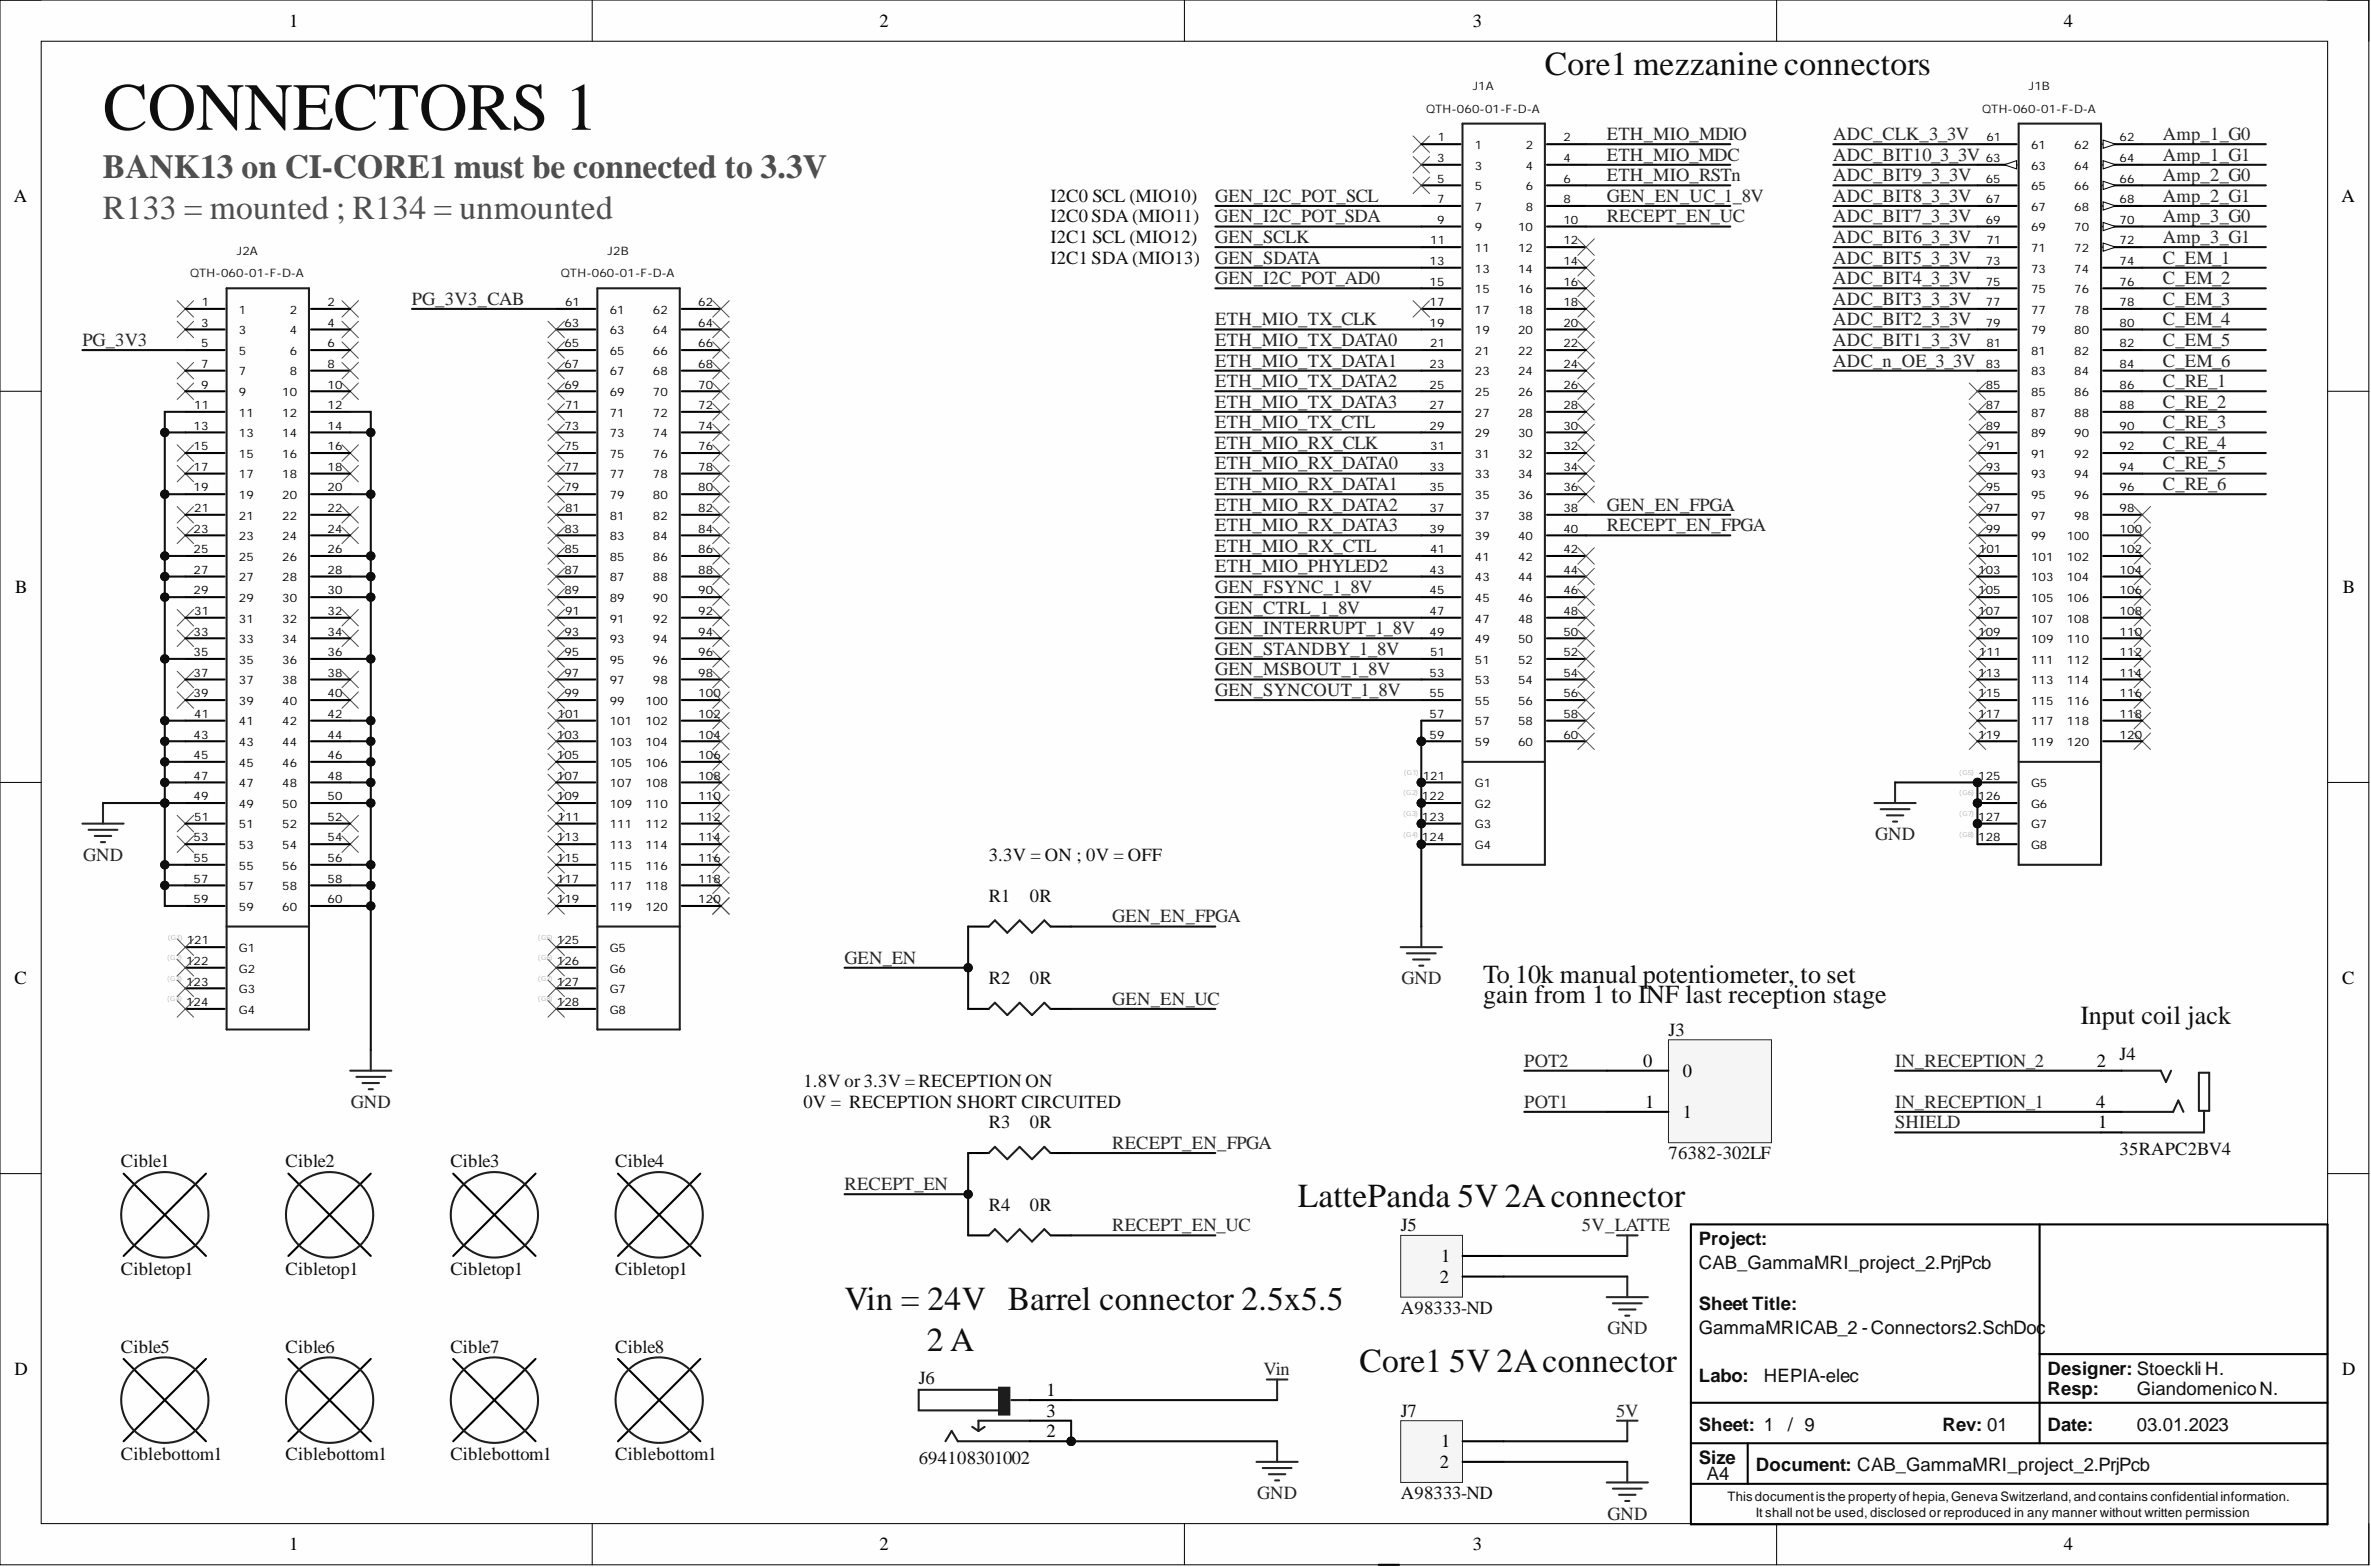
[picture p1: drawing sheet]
<svg xmlns="http://www.w3.org/2000/svg" width="292mm" height="193mm" viewBox="0 0 292 193" stroke-linecap="round" stroke-linejoin="round" font-family="sans-serif">
<defs><g id="words">
<text font-size="8.3" fill="#0e0e0e" x="12.7" y="16">CONNECTORS 1</text>
<g font-size="4.1" fill="#0e0e0e">
<text x="190.3" y="9.2">Core1mezzanineconnectors</text>
<text x="159.9" y="148.7">LattePanda 5V 2Aconnector</text>
<text x="104" y="161.3">Vin = 24V Barrel connector 2.5x5.5</text>
<text x="114.2" y="166.4">2 A</text>
<text x="167.5" y="169">Core1</text>
<text x="178.6" y="169">5V 2Aconnector</text>
</g>
<g font-size="4.1" fill="#4c4c4c">
<text x="12.7" y="21.9">BANK13 on CI-CORE1 must be connected to 3.3V</text>
<text x="12.7" y="27">R133 = mounted ; R134 = unmounted</text>
</g>
<g font-size="3.2" fill="#0e0e0e">
<text x="182.7" y="121">To 10k manual potentiometer, to set</text>
<text x="182.7" y="123.6">gain from 1 to INF last reception stage</text>
<text x="256.3" y="126.1">Input coil jack</text>
</g>
<g font-size="2.3">
<text x="35.6" y="3.3">1</text>
<text x="108.4" y="3.3">2</text>
<text x="181.4" y="3.3">3</text>
<text x="254.3" y="3.3">4</text>
<text x="1.7" y="24.9">A</text>
<text x="288.4" y="24.9">A</text>
<text x="1.9" y="73">B</text>
<text x="288.6" y="73">B</text>
<text x="1.8" y="121.2">C</text>
<text x="288.5" y="121.2">C</text>
<text x="202.4" y="131.3">0</text>
<text x="258.3" y="131.3">2</text>
<text x="202.7" y="136.4">1</text>
<text x="207.3" y="132.6">0</text>
<text x="207.3" y="137.7">1</text>
<text x="258.3" y="136.4">4</text>
<text x="258.5" y="138.9">1</text>
<text x="177.6" y="155.4">1</text>
<text x="177.4" y="158">2</text>
<text x="1.8" y="169.4">D</text>
<text x="128.9" y="171.9">1</text>
<text x="288.5" y="169.4">D</text>
<text x="128.9" y="177">2</text>
<text x="128.9" y="174.4">3</text>
<text x="177.6" y="178.2">1</text>
<text x="177.4" y="180.8">2</text>
<text x="35.6" y="190.9">1</text>
<text x="108.4" y="190.9">2</text>
<text x="181.4" y="190.9">3</text>
<text x="254.3" y="190.9">4</text>
</g>
<g font-size="2.3" fill="#262626">
<text x="197.9" y="17.2">ETH_MIO_MDIO</text>
<text x="225.9" y="17.2">ADC_CLK_3_3V</text>
<text x="266.5" y="17.2">Amp_1_G0</text>
<text x="197.9" y="22.3">ETH_MIO_RSTn</text>
<text x="197.9" y="19.8">ETH_MIO_MDC</text>
<text x="225.9" y="19.8">ADC_BIT10_3_3V</text>
<text x="225.9" y="22.3">ADC_BIT9_3_3V</text>
<text x="266.5" y="22.3">Amp_2_G0</text>
<text x="266.5" y="19.8">Amp_1_G1</text>
<text x="149.7" y="24.9">GEN_I2C_POT_SCL</text>
<text x="149.7" y="27.4">GEN_I2C_POT_SDA</text>
<text x="149.7" y="29.9">GEN_SCLK</text>
<text x="197.9" y="24.9">GEN_EN_UC_1_8V</text>
<text x="197.9" y="27.4">RECEPT_EN_UC</text>
<text x="225.9" y="24.9">ADC_BIT8_3_3V</text>
<text x="225.9" y="27.4">ADC_BIT7_3_3V</text>
<text x="225.9" y="29.9">ADC_BIT6_3_3V</text>
<text x="266.5" y="24.9">Amp_2_G1</text>
<text x="266.5" y="27.4">Amp_3_G0</text>
<text x="266.5" y="29.9">Amp_3_G1</text>
<text x="149.7" y="32.5">GEN_SDATA</text>
<text x="149.7" y="35">GEN_I2C_POT_AD0</text>
<text x="225.9" y="32.5">ADC_BIT5_3_3V</text>
<text x="225.9" y="35">ADC_BIT4_3_3V</text>
<text x="266.5" y="32.5">C_EM_1</text>
<text x="266.5" y="35">C_EM_2</text>
<text x="50.8" y="37.5">PG_3V3_CAB</text>
<text x="149.7" y="40.1">ETH_MIO_TX_CLK</text>
<text x="225.9" y="37.5">ADC_BIT3_3_3V</text>
<text x="225.9" y="40.1">ADC_BIT2_3_3V</text>
<text x="266.5" y="37.5">C_EM_3</text>
<text x="266.5" y="40.1">C_EM_4</text>
<text x="10.2" y="42.6">PG_3V3</text>
<text x="149.7" y="42.6">ETH_MIO_TX_DATA0</text>
<text x="149.7" y="45.1">ETH_MIO_TX_DATA1</text>
<text x="149.7" y="47.7">ETH_MIO_TX_DATA2</text>
<text x="225.9" y="42.6">ADC_BIT1_3_3V</text>
<text x="225.9" y="45.1">ADC_n_OE_3_3V</text>
<text x="266.5" y="42.6">C_EM_5</text>
<text x="266.5" y="45.1">C_EM_6</text>
<text x="266.5" y="47.7">C_RE_1</text>
<text x="149.7" y="50.2">ETH_MIO_TX_DATA3</text>
<text x="149.7" y="52.7">ETH_MIO_TX_CTL</text>
<text x="266.5" y="50.2">C_RE_2</text>
<text x="266.5" y="52.7">C_RE_3</text>
<text x="149.7" y="55.3">ETH_MIO_RX_CLK</text>
<text x="149.7" y="57.8">ETH_MIO_RX_DATA0</text>
<text x="266.5" y="55.3">C_RE_4</text>
<text x="266.5" y="57.8">C_RE_5</text>
<text x="149.7" y="60.4">ETH_MIO_RX_DATA1</text>
<text x="149.7" y="62.9">ETH_MIO_RX_DATA2</text>
<text x="149.7" y="65.4">ETH_MIO_RX_DATA3</text>
<text x="197.9" y="62.9">GEN_EN_FPGA</text>
<text x="197.9" y="65.4">RECEPT_EN_FPGA</text>
<text x="266.5" y="60.4">C_RE_6</text>
<text x="149.7" y="68">ETH_MIO_RX_CTL</text>
<text x="149.7" y="70.5">ETH_MIO_PHYLED2</text>
<text x="149.7" y="73">GEN_FSYNC_1_8V</text>
<text x="149.7" y="75.6">GEN_CTRL_1_8V</text>
<text x="149.7" y="78.1">GEN_INTERRUPT_1_8V</text>
<text x="149.7" y="80.6">GEN_STANDBY_1_8V</text>
<text x="149.7" y="83.2">GEN_MSBOUT_1_8V</text>
<text x="149.7" y="85.7">GEN_SYNCOUT_1_8V</text>
<text x="10.2" y="106">GND</text>
<text x="231" y="103.5">GND</text>
<text x="137" y="113.6">GEN_EN_FPGA</text>
<text x="104" y="118.7">GEN_EN</text>
<text x="137" y="123.7">GEN_EN_UC</text>
<text x="172.6" y="121.2">GND</text>
<text x="187.8" y="131.3">POT2</text>
<text x="233.5" y="131.3">IN_RECEPTION_2</text>
<text x="43.2" y="136.4">GND</text>
<text x="187.8" y="136.4">POT1</text>
<text x="233.5" y="136.4">IN_RECEPTION_1</text>
<text x="137" y="141.5">RECEPT_EN_FPGA</text>
<text x="233.5" y="138.9">SHIELD</text>
<text x="104" y="146.6">RECEPT_EN</text>
<text x="137" y="151.6">RECEPT_EN_UC</text>
<text x="194.9" y="151.6">5V_LATTE</text>
<text x="198" y="164.3">GND</text>
<text x="155.6" y="169.4">Vin</text>
<text x="199.1" y="174.4">5V</text>
<text x="154.9" y="184.6">GND</text>
<text x="198" y="187.1">GND</text>
</g>
<g font-size="2.3" fill="#0e0e0e">
<text x="129.4" y="24.9">I2C0 SCL (MIO10)</text>
<text x="129.4" y="27.4">I2C0 SDA(MIO11)</text>
<text x="129.4" y="29.9">I2C1 SCL (MIO12)</text>
<text x="129.4" y="32.5">I2C1 SDA(MIO13)</text>
<text x="121.8" y="106">3.3V = ON ; 0V = OFF</text>
<text x="121.8" y="111.1">R1</text>
<text x="126.9" y="111.1">0R</text>
<text x="121.8" y="121.2">R2</text>
<text x="126.9" y="121.2">0R</text>
<text x="205.6" y="127.5">J3</text>
<text x="261.1" y="130.6">J4</text>
<text x="99" y="133.9">1.8V or 3.3V = RECEPTION ON</text>
<text x="99" y="136.4">0V = RECEPTION SHORT CIRCUITED</text>
<text x="14.9" y="143.8">Cible1</text>
<text x="35.2" y="143.8">Cible2</text>
<text x="55.5" y="143.8">Cible3</text>
<text x="75.8" y="143.8">Cible4</text>
<text x="121.8" y="138.9">R3</text>
<text x="126.9" y="138.9">0R</text>
<text x="205.6" y="142.8">76382-302LF</text>
<text x="261.1" y="142.2">35RAPC2BV4</text>
<text x="121.8" y="149.1">R4</text>
<text x="126.9" y="149.1">0R</text>
<text x="172.6" y="151.6">J5</text>
<text x="209.3" y="153.3">Project:</text>
<text x="14.9" y="157">Cibletop1</text>
<text x="35.2" y="157">Cibletop1</text>
<text x="55.5" y="157">Cibletop1</text>
<text x="75.8" y="157">Cibletop1</text>
<text x="172.6" y="161.8">A98333-ND</text>
<text x="209.3" y="161.3">Sheet Title:</text>
<text x="209.3" y="156.3">CAB_GammaMRI_project_2.PrjPcb</text>
<text x="14.9" y="166.6">Cible5</text>
<text x="35.2" y="166.6">Cible6</text>
<text x="55.5" y="166.6">Cible7</text>
<text x="75.8" y="166.6">Cible8</text>
<text x="209.3" y="164.3">GammaMRICAB_2 -Connectors2.SchDoc</text>
<text x="113.2" y="170.4">J6</text>
<text x="209.3" y="170.2">Labo:</text>
<text x="217.3" y="170.2">HEPIA-elec</text>
<text x="252.2" y="171.7">Resp:</text>
<text x="252.2" y="169.3">Designer: Stoeckli H.</text>
<text x="263.2" y="171.7">GiandomenicoN.</text>
<text x="14.9" y="179.8">Ciblebottom1</text>
<text x="35.2" y="179.8">Ciblebottom1</text>
<text x="55.5" y="179.8">Ciblebottom1</text>
<text x="75.8" y="179.8">Ciblebottom1</text>
<text x="172.6" y="174.4">J7</text>
<text x="209.3" y="176.2">Sheet: 1</text>
<text x="220.3" y="176.2">/ 9</text>
<text x="239.3" y="176.2">Rev: 01</text>
<text x="252.2" y="176.2">Date:</text>
<text x="263.2" y="176.2">03.01.2023</text>
<text x="113.2" y="180.3">694108301002</text>
<text x="172.6" y="184.6">A98333-ND</text>
<text x="209.3" y="180.3">Size</text>
<text x="210.3" y="182.2">A4</text>
<text x="216.3" y="181.2">Document: CAB_GammaMRI_project_2.PrjPcb</text>
</g>
<g font-size="1.6" fill="#0e0e0e">
<text x="212.8" y="184.8">This documentis the property of hepia,Geneva Switzerland,and contains confidentialinformation.</text>
<text x="216.3" y="186.9">It shall not be used, disclosed or reproduced in any manner without written permission</text>
</g>
<g font-size="1.4" fill="#0e0e0e">
<text x="181.4" y="11.1">J1A</text>
<text x="250" y="11.1">J1B</text>
<text x="175.7" y="13.9">QTH-060-01-F-D-A</text>
<text x="244.2" y="13.9">QTH-060-01-F-D-A</text>
<text x="23.4" y="34.2">QTH-060-01-F-D-A</text>
<text x="29.2" y="31.4">J2A</text>
<text x="69.1" y="34.2">QTH-060-01-F-D-A</text>
<text x="74.9" y="31.4">J2B</text>
</g>
<g font-size="1.4">
<text x="177.1" y="17.4">1</text>
<text x="192.6" y="17.4">2</text>
<text x="244.7" y="17.4">61</text>
<text x="261.1" y="17.4">62</text>
<text x="177" y="20">3</text>
<text x="177" y="22.5">5</text>
<text x="181.7" y="18.3">1</text>
<text x="181.7" y="20.9">3</text>
<text x="181.7" y="23.4">5</text>
<text x="188" y="18.3">2</text>
<text x="188" y="20.9">4</text>
<text x="188" y="23.4">6</text>
<text x="192.6" y="20">4</text>
<text x="192.6" y="22.5">6</text>
<text x="244.6" y="20">63</text>
<text x="244.6" y="22.5">65</text>
<text x="250.2" y="18.3">61</text>
<text x="250.2" y="20.9">63</text>
<text x="250.2" y="23.4">65</text>
<text x="255.5" y="18.3">62</text>
<text x="255.5" y="20.9">64</text>
<text x="255.5" y="23.4">66</text>
<text x="261.1" y="20">64</text>
<text x="261.1" y="22.5">66</text>
<text x="177" y="25">7</text>
<text x="177" y="27.6">9</text>
<text x="181.7" y="26">7</text>
<text x="181.7" y="28.5">9</text>
<text x="187" y="28.5">10</text>
<text x="188" y="26">8</text>
<text x="192.6" y="25">8</text>
<text x="192.6" y="27.6">10</text>
<text x="244.6" y="25">67</text>
<text x="244.6" y="27.6">69</text>
<text x="250.2" y="26">67</text>
<text x="250.2" y="28.5">69</text>
<text x="255.5" y="26">68</text>
<text x="255.5" y="28.5">70</text>
<text x="261.1" y="25">68</text>
<text x="261.1" y="27.6">70</text>
<text x="176.1" y="32.6">13</text>
<text x="176.1" y="35.2">15</text>
<text x="176.2" y="30.1">11</text>
<text x="181.7" y="31">11</text>
<text x="181.7" y="33.6">13</text>
<text x="187" y="31">12</text>
<text x="187" y="33.6">14</text>
<text x="192.6" y="30.1">12</text>
<text x="192.6" y="32.6">14</text>
<text x="192.6" y="35.2">16</text>
<text x="244.6" y="32.6">73</text>
<text x="244.6" y="35.2">75</text>
<text x="244.7" y="30.1">71</text>
<text x="250.2" y="31">71</text>
<text x="250.2" y="33.6">73</text>
<text x="255.5" y="31">72</text>
<text x="255.5" y="33.6">74</text>
<text x="261.1" y="30.1">72</text>
<text x="261.1" y="32.6">74</text>
<text x="261.1" y="35.2">76</text>
<text x="24.8" y="40.2">3</text>
<text x="24.9" y="37.7">1</text>
<text x="29.4" y="38.6">1</text>
<text x="29.4" y="41.2">3</text>
<text x="35.7" y="38.6">2</text>
<text x="35.7" y="41.2">4</text>
<text x="40.3" y="37.7">2</text>
<text x="40.3" y="40.2">4</text>
<text x="69.5" y="40.2">63</text>
<text x="69.6" y="37.7">61</text>
<text x="75.1" y="38.6">61</text>
<text x="75.1" y="41.2">63</text>
<text x="80.4" y="38.6">62</text>
<text x="80.4" y="41.2">64</text>
<text x="86" y="37.7">62</text>
<text x="86" y="40.2">64</text>
<text x="176.1" y="37.7">17</text>
<text x="176.1" y="40.2">19</text>
<text x="181.7" y="36.1">15</text>
<text x="181.7" y="38.6">17</text>
<text x="181.7" y="41.2">19</text>
<text x="187" y="36.1">16</text>
<text x="187" y="38.6">18</text>
<text x="187" y="41.2">20</text>
<text x="192.6" y="37.7">18</text>
<text x="192.6" y="40.2">20</text>
<text x="244.6" y="37.7">77</text>
<text x="244.6" y="40.2">79</text>
<text x="250.2" y="36.1">75</text>
<text x="250.2" y="38.6">77</text>
<text x="250.2" y="41.2">79</text>
<text x="255.5" y="36.1">76</text>
<text x="255.5" y="38.6">78</text>
<text x="255.5" y="41.2">80</text>
<text x="261.1" y="37.7">78</text>
<text x="261.1" y="40.2">80</text>
<text x="24.8" y="42.8">5</text>
<text x="24.8" y="45.3">7</text>
<text x="24.8" y="47.8">9</text>
<text x="29.4" y="43.7">5</text>
<text x="29.4" y="46.2">7</text>
<text x="35.7" y="43.7">6</text>
<text x="35.7" y="46.2">8</text>
<text x="40.3" y="42.8">6</text>
<text x="40.3" y="45.3">8</text>
<text x="40.3" y="47.8">10</text>
<text x="69.5" y="42.8">65</text>
<text x="69.5" y="45.3">67</text>
<text x="69.5" y="47.8">69</text>
<text x="75.1" y="43.7">65</text>
<text x="75.1" y="46.2">67</text>
<text x="80.4" y="43.7">66</text>
<text x="80.4" y="46.2">68</text>
<text x="86" y="42.8">66</text>
<text x="86" y="45.3">68</text>
<text x="86" y="47.8">70</text>
<text x="176.1" y="45.3">23</text>
<text x="176.1" y="47.8">25</text>
<text x="176.2" y="42.8">21</text>
<text x="181.7" y="43.7">21</text>
<text x="181.7" y="46.2">23</text>
<text x="187" y="43.7">22</text>
<text x="187" y="46.2">24</text>
<text x="192.6" y="42.8">22</text>
<text x="192.6" y="45.3">24</text>
<text x="192.6" y="47.8">26</text>
<text x="244.6" y="45.3">83</text>
<text x="244.6" y="47.8">85</text>
<text x="244.7" y="42.8">81</text>
<text x="250.2" y="43.7">81</text>
<text x="250.2" y="46.2">83</text>
<text x="255.5" y="43.7">82</text>
<text x="255.5" y="46.2">84</text>
<text x="261.1" y="42.8">82</text>
<text x="261.1" y="45.3">84</text>
<text x="261.1" y="47.8">86</text>
<text x="23.9" y="52.9">13</text>
<text x="23.9" y="50.4">11</text>
<text x="29.4" y="48.8">9</text>
<text x="29.4" y="51.3">11</text>
<text x="29.4" y="53.8">13</text>
<text x="34.8" y="48.8">10</text>
<text x="34.8" y="51.3">12</text>
<text x="34.8" y="53.8">14</text>
<text x="40.3" y="50.4">12</text>
<text x="40.3" y="52.9">14</text>
<text x="69.5" y="52.9">73</text>
<text x="69.6" y="50.4">71</text>
<text x="75.1" y="48.8">69</text>
<text x="75.1" y="51.3">71</text>
<text x="75.1" y="53.8">73</text>
<text x="80.4" y="48.8">70</text>
<text x="80.4" y="51.3">72</text>
<text x="80.4" y="53.8">74</text>
<text x="86" y="50.4">72</text>
<text x="86" y="52.9">74</text>
<text x="176.1" y="50.4">27</text>
<text x="176.1" y="52.9">29</text>
<text x="181.7" y="48.8">25</text>
<text x="181.7" y="51.3">27</text>
<text x="181.7" y="53.8">29</text>
<text x="187" y="48.8">26</text>
<text x="187" y="51.3">28</text>
<text x="187" y="53.8">30</text>
<text x="192.6" y="50.4">28</text>
<text x="192.6" y="52.9">30</text>
<text x="244.6" y="50.4">87</text>
<text x="244.6" y="52.9">89</text>
<text x="250.2" y="48.8">85</text>
<text x="250.2" y="51.3">87</text>
<text x="250.2" y="53.8">89</text>
<text x="255.5" y="48.8">86</text>
<text x="255.5" y="51.3">88</text>
<text x="255.5" y="53.8">90</text>
<text x="261.1" y="50.4">88</text>
<text x="261.1" y="52.9">90</text>
<text x="23.9" y="55.4">15</text>
<text x="23.9" y="58">17</text>
<text x="29.4" y="56.4">15</text>
<text x="29.4" y="58.9">17</text>
<text x="34.8" y="56.4">16</text>
<text x="34.8" y="58.9">18</text>
<text x="40.3" y="55.4">16</text>
<text x="40.3" y="58">18</text>
<text x="69.5" y="55.4">75</text>
<text x="69.5" y="58">77</text>
<text x="75.1" y="56.4">75</text>
<text x="75.1" y="58.9">77</text>
<text x="80.4" y="56.4">76</text>
<text x="80.4" y="58.9">78</text>
<text x="86" y="55.4">76</text>
<text x="86" y="58">78</text>
<text x="176.1" y="58">33</text>
<text x="176.2" y="55.4">31</text>
<text x="181.7" y="56.4">31</text>
<text x="181.7" y="58.9">33</text>
<text x="187" y="56.4">32</text>
<text x="187" y="58.9">34</text>
<text x="192.6" y="55.4">32</text>
<text x="192.6" y="58">34</text>
<text x="244.6" y="58">93</text>
<text x="244.7" y="55.4">91</text>
<text x="250.2" y="56.4">91</text>
<text x="250.2" y="58.9">93</text>
<text x="255.5" y="56.4">92</text>
<text x="255.5" y="58.9">94</text>
<text x="261.1" y="55.4">92</text>
<text x="261.1" y="58">94</text>
<text x="23.9" y="60.5">19</text>
<text x="23.9" y="65.6">23</text>
<text x="23.9" y="63.1">21</text>
<text x="29.4" y="61.5">19</text>
<text x="29.4" y="64">21</text>
<text x="34.8" y="61.5">20</text>
<text x="34.8" y="64">22</text>
<text x="40.3" y="60.5">20</text>
<text x="40.3" y="63.1">22</text>
<text x="40.3" y="65.6">24</text>
<text x="69.5" y="60.5">79</text>
<text x="69.5" y="65.6">83</text>
<text x="69.6" y="63.1">81</text>
<text x="75.1" y="61.5">79</text>
<text x="75.1" y="64">81</text>
<text x="80.4" y="61.5">80</text>
<text x="80.4" y="64">82</text>
<text x="86" y="60.5">80</text>
<text x="86" y="63.1">82</text>
<text x="86" y="65.6">84</text>
<text x="176.1" y="60.5">35</text>
<text x="176.1" y="63.1">37</text>
<text x="176.1" y="65.6">39</text>
<text x="181.7" y="61.5">35</text>
<text x="181.7" y="64">37</text>
<text x="187" y="61.5">36</text>
<text x="187" y="64">38</text>
<text x="192.6" y="60.5">36</text>
<text x="192.6" y="63.1">38</text>
<text x="192.6" y="65.6">40</text>
<text x="244.6" y="60.5">95</text>
<text x="244.6" y="63.1">97</text>
<text x="244.6" y="65.6">99</text>
<text x="250.2" y="61.5">95</text>
<text x="250.2" y="64">97</text>
<text x="255.5" y="61.5">96</text>
<text x="255.5" y="64">98</text>
<text x="261.1" y="60.5">96</text>
<text x="261.1" y="63.1">98</text>
<text x="261.1" y="65.6">100</text>
<text x="23.9" y="68.1">25</text>
<text x="23.9" y="70.7">27</text>
<text x="29.4" y="66.5">23</text>
<text x="29.4" y="69.1">25</text>
<text x="29.4" y="71.6">27</text>
<text x="34.8" y="66.5">24</text>
<text x="34.8" y="69.1">26</text>
<text x="34.8" y="71.6">28</text>
<text x="40.3" y="68.1">26</text>
<text x="40.3" y="70.7">28</text>
<text x="69.5" y="68.1">85</text>
<text x="69.5" y="70.7">87</text>
<text x="75.1" y="66.5">83</text>
<text x="75.1" y="69.1">85</text>
<text x="75.1" y="71.6">87</text>
<text x="80.4" y="66.5">84</text>
<text x="80.4" y="69.1">86</text>
<text x="80.4" y="71.6">88</text>
<text x="86" y="68.1">86</text>
<text x="86" y="70.7">88</text>
<text x="176.1" y="70.7">43</text>
<text x="176.2" y="68.1">41</text>
<text x="181.7" y="66.5">39</text>
<text x="181.7" y="69.1">41</text>
<text x="181.7" y="71.6">43</text>
<text x="187" y="66.5">40</text>
<text x="187" y="69.1">42</text>
<text x="187" y="71.6">44</text>
<text x="192.6" y="68.1">42</text>
<text x="192.6" y="70.7">44</text>
<text x="243.7" y="70.7">103</text>
<text x="243.8" y="68.1">101</text>
<text x="250.2" y="66.5">99</text>
<text x="250.2" y="69.1">101</text>
<text x="250.2" y="71.6">103</text>
<text x="254.6" y="66.5">100</text>
<text x="254.6" y="69.1">102</text>
<text x="254.6" y="71.6">104</text>
<text x="261.1" y="68.1">102</text>
<text x="261.1" y="70.7">104</text>
<text x="23.9" y="73.2">29</text>
<text x="23.9" y="75.7">31</text>
<text x="29.4" y="74.1">29</text>
<text x="29.4" y="76.7">31</text>
<text x="34.8" y="74.1">30</text>
<text x="34.8" y="76.7">32</text>
<text x="40.3" y="73.2">30</text>
<text x="40.3" y="75.7">32</text>
<text x="69.5" y="73.2">89</text>
<text x="69.6" y="75.7">91</text>
<text x="75.1" y="74.1">89</text>
<text x="75.1" y="76.7">91</text>
<text x="80.4" y="74.1">90</text>
<text x="80.4" y="76.7">92</text>
<text x="86" y="73.2">90</text>
<text x="86" y="75.7">92</text>
<text x="176.1" y="73.2">45</text>
<text x="176.1" y="75.7">47</text>
<text x="181.7" y="74.1">45</text>
<text x="181.7" y="76.7">47</text>
<text x="187" y="74.1">46</text>
<text x="187" y="76.7">48</text>
<text x="192.6" y="73.2">46</text>
<text x="192.6" y="75.7">48</text>
<text x="243.7" y="73.2">105</text>
<text x="243.7" y="75.7">107</text>
<text x="250.2" y="74.1">105</text>
<text x="250.2" y="76.7">107</text>
<text x="254.6" y="74.1">106</text>
<text x="254.6" y="76.7">108</text>
<text x="261.1" y="73.2">106</text>
<text x="261.1" y="75.7">108</text>
<text x="23.9" y="78.3">33</text>
<text x="23.9" y="80.8">35</text>
<text x="23.9" y="83.3">37</text>
<text x="29.4" y="79.2">33</text>
<text x="29.4" y="81.7">35</text>
<text x="34.8" y="79.2">34</text>
<text x="34.8" y="81.7">36</text>
<text x="40.3" y="78.3">34</text>
<text x="40.3" y="80.8">36</text>
<text x="40.3" y="83.3">38</text>
<text x="69.5" y="78.3">93</text>
<text x="69.5" y="80.8">95</text>
<text x="69.5" y="83.3">97</text>
<text x="75.1" y="79.2">93</text>
<text x="75.1" y="81.7">95</text>
<text x="80.4" y="79.2">94</text>
<text x="80.4" y="81.7">96</text>
<text x="86" y="78.3">94</text>
<text x="86" y="80.8">96</text>
<text x="86" y="83.3">98</text>
<text x="176.1" y="78.3">49</text>
<text x="176.1" y="83.3">53</text>
<text x="176.2" y="80.8">51</text>
<text x="181.7" y="79.2">49</text>
<text x="181.7" y="81.7">51</text>
<text x="187" y="79.2">50</text>
<text x="187" y="81.7">52</text>
<text x="192.6" y="78.3">50</text>
<text x="192.6" y="80.8">52</text>
<text x="192.6" y="83.3">54</text>
<text x="243.7" y="78.3">109</text>
<text x="243.7" y="83.3">113</text>
<text x="243.8" y="80.8">111</text>
<text x="250.2" y="79.2">109</text>
<text x="250.2" y="81.7">111</text>
<text x="254.6" y="79.2">110</text>
<text x="254.6" y="81.7">112</text>
<text x="261.1" y="78.3">110</text>
<text x="261.1" y="80.8">112</text>
<text x="261.1" y="83.3">114</text>
<text x="23.9" y="85.9">39</text>
<text x="23.9" y="88.4">41</text>
<text x="29.4" y="84.3">37</text>
<text x="29.4" y="86.8">39</text>
<text x="29.4" y="89.3">41</text>
<text x="34.8" y="84.3">38</text>
<text x="34.8" y="86.8">40</text>
<text x="34.8" y="89.3">42</text>
<text x="40.3" y="85.9">40</text>
<text x="40.3" y="88.4">42</text>
<text x="68.7" y="88.4">101</text>
<text x="69.5" y="85.9">99</text>
<text x="75.1" y="84.3">97</text>
<text x="75.1" y="86.8">99</text>
<text x="75.1" y="89.3">101</text>
<text x="79.5" y="86.8">100</text>
<text x="79.5" y="89.3">102</text>
<text x="80.4" y="84.3">98</text>
<text x="86" y="85.9">100</text>
<text x="86" y="88.4">102</text>
<text x="176.1" y="85.9">55</text>
<text x="176.1" y="88.4">57</text>
<text x="181.7" y="84.3">53</text>
<text x="181.7" y="86.8">55</text>
<text x="181.7" y="89.3">57</text>
<text x="187" y="84.3">54</text>
<text x="187" y="86.8">56</text>
<text x="187" y="89.3">58</text>
<text x="192.6" y="85.9">56</text>
<text x="192.6" y="88.4">58</text>
<text x="243.7" y="85.9">115</text>
<text x="243.7" y="88.4">117</text>
<text x="250.2" y="84.3">113</text>
<text x="250.2" y="86.8">115</text>
<text x="250.2" y="89.3">117</text>
<text x="254.6" y="84.3">114</text>
<text x="254.6" y="86.8">116</text>
<text x="254.6" y="89.3">118</text>
<text x="261.1" y="85.9">116</text>
<text x="261.1" y="88.4">118</text>
<text x="23.9" y="90.9">43</text>
<text x="23.9" y="93.5">45</text>
<text x="29.4" y="91.9">43</text>
<text x="29.4" y="94.4">45</text>
<text x="34.8" y="91.9">44</text>
<text x="34.8" y="94.4">46</text>
<text x="40.3" y="90.9">44</text>
<text x="40.3" y="93.5">46</text>
<text x="68.6" y="90.9">103</text>
<text x="68.6" y="93.5">105</text>
<text x="75.1" y="91.9">103</text>
<text x="75.1" y="94.4">105</text>
<text x="79.5" y="91.9">104</text>
<text x="79.5" y="94.4">106</text>
<text x="86" y="90.9">104</text>
<text x="86" y="93.5">106</text>
<text x="176.1" y="90.9">59</text>
<text x="181.7" y="91.9">59</text>
<text x="187" y="91.9">60</text>
<text x="192.6" y="90.9">60</text>
<text x="243.7" y="90.9">119</text>
<text x="250.2" y="91.9">119</text>
<text x="254.6" y="91.9">120</text>
<text x="261.1" y="90.9">120</text>
<text x="23.9" y="96">47</text>
<text x="23.9" y="98.6">49</text>
<text x="23.9" y="101.1">51</text>
<text x="29.4" y="96.9">47</text>
<text x="29.4" y="99.5">49</text>
<text x="34.8" y="96.9">48</text>
<text x="34.8" y="99.5">50</text>
<text x="40.3" y="96">48</text>
<text x="40.3" y="98.6">50</text>
<text x="40.3" y="101.1">52</text>
<text x="68.6" y="96">107</text>
<text x="68.6" y="98.6">109</text>
<text x="68.7" y="101.1">111</text>
<text x="75.1" y="96.9">107</text>
<text x="75.1" y="99.5">109</text>
<text x="79.5" y="96.9">108</text>
<text x="79.5" y="99.5">110</text>
<text x="86" y="96">108</text>
<text x="86" y="98.6">110</text>
<text x="86" y="101.1">112</text>
<text x="175.2" y="98.6">122</text>
<text x="175.2" y="101.1">123</text>
<text x="175.3" y="96">121</text>
<text x="181.7" y="96.9">G1</text>
<text x="181.7" y="99.5">G2</text>
<text x="243.7" y="96">125</text>
<text x="243.7" y="98.6">126</text>
<text x="243.7" y="101.1">127</text>
<text x="250.2" y="96.9">G5</text>
<text x="250.2" y="99.5">G6</text>
<text x="23.9" y="103.6">53</text>
<text x="23.9" y="106.2">55</text>
<text x="29.4" y="102">51</text>
<text x="29.4" y="104.6">53</text>
<text x="29.4" y="107.1">55</text>
<text x="34.8" y="102">52</text>
<text x="34.8" y="104.6">54</text>
<text x="34.8" y="107.1">56</text>
<text x="40.3" y="103.6">54</text>
<text x="40.3" y="106.2">56</text>
<text x="68.6" y="103.6">113</text>
<text x="68.6" y="106.2">115</text>
<text x="75.1" y="102">111</text>
<text x="75.1" y="104.6">113</text>
<text x="75.1" y="107.1">115</text>
<text x="79.5" y="102">112</text>
<text x="79.5" y="104.6">114</text>
<text x="79.5" y="107.1">116</text>
<text x="86" y="103.6">114</text>
<text x="86" y="106.2">116</text>
<text x="175.2" y="103.6">124</text>
<text x="181.7" y="102">G3</text>
<text x="181.7" y="104.6">G4</text>
<text x="243.7" y="103.6">128</text>
<text x="250.2" y="102">G7</text>
<text x="250.2" y="104.6">G8</text>
<text x="23.9" y="108.7">57</text>
<text x="23.9" y="111.2">59</text>
<text x="29.4" y="109.6">57</text>
<text x="29.4" y="112.2">59</text>
<text x="34.8" y="109.6">58</text>
<text x="34.8" y="112.2">60</text>
<text x="40.3" y="108.7">58</text>
<text x="40.3" y="111.2">60</text>
<text x="68.6" y="108.7">117</text>
<text x="68.6" y="111.2">119</text>
<text x="75.1" y="109.6">117</text>
<text x="75.1" y="112.2">119</text>
<text x="79.5" y="109.6">118</text>
<text x="79.5" y="112.2">120</text>
<text x="86" y="108.7">118</text>
<text x="86" y="111.2">120</text>
<text x="22.9" y="118.8">122</text>
<text x="23" y="116.3">121</text>
<text x="29.4" y="117.2">G1</text>
<text x="29.4" y="119.8">G2</text>
<text x="68.6" y="116.3">125</text>
<text x="68.6" y="118.8">126</text>
<text x="75.1" y="117.2">G5</text>
<text x="75.1" y="119.8">G6</text>
<text x="22.9" y="121.4">123</text>
<text x="22.9" y="123.9">124</text>
<text x="29.4" y="122.3">G3</text>
<text x="29.4" y="124.8">G4</text>
<text x="68.6" y="121.4">127</text>
<text x="68.6" y="123.9">128</text>
<text x="75.1" y="122.3">G7</text>
<text x="75.1" y="124.8">G8</text>
</g>
<g font-size=".8" fill="#b2b2b2">
<text x="172.9" y="95.4">(G1)</text>
<text x="241.3" y="95.4">(G5)</text>
<text x="172.8" y="98">(G2)</text>
<text x="172.8" y="100.5">(G3)</text>
<text x="241.3" y="98">(G6)</text>
<text x="241.3" y="100.5">(G7)</text>
<text x="172.8" y="103">(G4)</text>
<text x="241.3" y="103">(G8)</text>
<text x="20.6" y="118.2">(G2)</text>
<text x="20.6" y="115.7">(G1)</text>
<text x="66.2" y="115.7">(G5)</text>
<text x="66.2" y="118.2">(G6)</text>
<text x="20.6" y="120.8">(G3)</text>
<text x="20.6" y="123.3">(G4)</text>
<text x="66.2" y="120.8">(G7)</text>
<text x="66.2" y="123.3">(G8)</text>
</g>
</g></defs>
<path d="M0 0h291.8v192.7h-291.8z" fill-rule="evenodd" fill="#fefefe"/>
<path d="M0 0h291.8v192.7h-291.8z" fill="none" stroke="#000" stroke-width=".12"/>
<path d="M5.1 5.1h281.7v182.5h-281.7z" fill-rule="evenodd" fill="#fefefe"/>
<g fill="none" stroke="#000" stroke-width=".12">
<path d="M0 0h5.1M5.1 5.1h281.7v182.5h-281.7zM73 0v5.1M145.9 0v5.1M218.9 0v5.1M286.8 0h5v5.1M0 48.2h5.1M286.8 48.2h5M0 96.4h5.1M286.8 96.4h5M0 144.5h5.1M286.8 144.5h5"/>
<path d="M73 187.6v5.1M145.9 187.6v5.1M218.9 187.6v5.1M291.8 187.6v5.1"/>
</g>
<path d="M208.3 150.8h78.4v36.9h-78.4zM251.3 150.8v26.9M208.3 172.7h78.4M208.3 177.7h78.4M215.3 177.7v5M251.3 166.8h35.4M169.8 192.7h2.6M208.3 182.7h78.4" fill="none" stroke="#000" stroke-width=".25"/>
<g fill="none" stroke="#4c4c4c" stroke-width=".12">
<path d="M174.1 16.7l2 2.1M176.1 16.7l-2 2.1M194.4 32l2 2M194.4 34.5l2 2M194.4 37l2 2.1M194.4 39.6l2 2M196.4 32l-2 2M196.4 34.5l-2 2M196.4 37l-2 2.1M196.4 39.6l-2 2M194.4 42.1l2 2M194.4 44.6l2 2.1"/>
<path d="M194.4 47.2l2 2M194.4 49.7l2 2M194.4 52.2l2 2.1M194.4 54.8l2 2M194.4 57.3l2 2M194.4 59.8l2 2.1M196.4 42.1l-2 2M196.4 44.6l-2 2.1M196.4 47.2l-2 2M196.4 49.7l-2 2M196.4 52.2l-2 2.1M196.4 54.8l-2 2"/>
<path d="M196.4 57.3l-2 2M196.4 59.8l-2 2.1M242.6 67.5l2 2M242.6 70l2 2M242.6 72.5l2 2M242.6 75.1l2 2M242.6 77.6l2 2M244.6 67.5l-2 2M244.6 70l-2 2M244.6 72.5l-2 2M244.6 75.1l-2 2M244.6 77.6l-2 2"/>
<path d="M262.9 67.5l2 2M262.9 70l2 2M262.9 72.5l2 2M262.9 75.1l2 2M262.9 77.6l2 2M264.9 67.5l-2 2M264.9 70l-2 2M264.9 72.5l-2 2M264.9 75.1l-2 2M264.9 77.6l-2 2M242.6 80.1l2 2.1M242.6 82.7l2 2"/>
<path d="M242.6 85.2l2 2M242.6 87.7l2 2.1M242.6 90.3l2 2M244.6 90.3l-2 2M244.6 80.1l-2 2.1M244.6 82.7l-2 2M244.6 85.2l-2 2M244.6 87.7l-2 2.1M262.9 80.1l2 2.1M262.9 82.7l2 2M262.9 85.2l2 2M262.9 87.7l2 2.1"/>
<path d="M262.9 90.3l2 2M264.9 80.1l-2 2.1M264.9 82.7l-2 2M264.9 85.2l-2 2M264.9 87.7l-2 2.1M264.9 90.3l-2 2"/>
</g>
<circle cx="243.6" cy="96.4" r=".51" fill="#0e0e0e"/>
<circle cx="243.6" cy="96.4" r=".51" fill="none" stroke="#0e0e0e" stroke-width=".12"/>
<circle cx="243.6" cy="98.9" r=".51" fill="#0e0e0e"/>
<circle cx="243.6" cy="98.9" r=".51" fill="none" stroke="#0e0e0e" stroke-width=".12"/>
<circle cx="243.6" cy="101.4" r=".51" fill="#0e0e0e"/>
<circle cx="243.6" cy="101.4" r=".51" fill="none" stroke="#0e0e0e" stroke-width=".12"/>
<path d="M248.7 15.2h10.1v91.3h-10.1zM248.7 93.8h10.1" fill="none" stroke="#1c1c1c" stroke-width=".25"/>
<path d="M243.6 17.8h4.8M259.1 17.8h4.8" fill="none" stroke="#000" stroke-width=".25"/>
<path d="M259.1 17.2l1.5 .6-1.5 .5z" fill="#fbfbfb"/>
<path d="M259.1 17.2l1.5 .6-1.5 .5z" fill="none" stroke="#000" stroke-width=".12"/>
<path d="M243.6 20.3h4.8" fill="none" stroke="#000" stroke-width=".25"/>
<path d="M246.9 20.3l1.5-.5v1z" fill="#fbfbfb"/>
<path d="M246.9 20.3l1.5-.5v1z" fill="none" stroke="#000" stroke-width=".12"/>
<path d="M259.1 20.3h4.8" fill="none" stroke="#000" stroke-width=".25"/>
<path d="M259.1 19.8l1.5 .5-1.5 .5z" fill="#fbfbfb"/>
<path d="M259.1 19.8l1.5 .5-1.5 .5z" fill="none" stroke="#000" stroke-width=".12"/>
<path d="M243.6 22.8h4.8M259.1 22.8h4.8" fill="none" stroke="#000" stroke-width=".25"/>
<path d="M259.1 22.3l1.5 .5-1.5 .5z" fill="#fbfbfb"/>
<path d="M259.1 22.3l1.5 .5-1.5 .5z" fill="none" stroke="#000" stroke-width=".12"/>
<path d="M243.6 25.4h4.8M259.1 25.4h4.8" fill="none" stroke="#000" stroke-width=".25"/>
<path d="M259.1 24.9l1.5 .5-1.5 .5z" fill="#fbfbfb"/>
<path d="M259.1 24.9l1.5 .5-1.5 .5z" fill="none" stroke="#000" stroke-width=".12"/>
<path d="M243.6 27.9h4.8M259.1 27.9h4.8" fill="none" stroke="#000" stroke-width=".25"/>
<path d="M259.1 27.4l1.5 .5-1.5 .5z" fill="#fbfbfb"/>
<path d="M259.1 27.4l1.5 .5-1.5 .5z" fill="none" stroke="#000" stroke-width=".12"/>
<path d="M243.6 30.4h4.8M259.1 30.4h4.8" fill="none" stroke="#000" stroke-width=".25"/>
<path d="M259.1 29.9l1.5 .5-1.5 .5z" fill="#fbfbfb"/>
<path d="M259.1 29.9l1.5 .5-1.5 .5z" fill="none" stroke="#000" stroke-width=".12"/>
<g fill="none" stroke="#000" stroke-width=".25">
<path d="M243.6 33h4.8M243.6 35.5h4.8M243.6 38h4.8M259.1 33h4.8M259.1 35.5h4.8M259.1 38h4.8M243.6 40.6h4.8M243.6 43.1h4.8M243.6 45.6h4.8M243.6 48.2h4.8M243.6 50.7h4.8M243.6 53.3h4.8"/>
<path d="M243.6 55.8h4.8M243.6 58.3h4.8M259.1 40.6h4.8M259.1 43.1h4.8M259.1 45.6h4.8M259.1 48.2h4.8M259.1 50.7h4.8M259.1 53.3h4.8M259.1 55.8h4.8M259.1 58.3h4.8M243.6 60.9h4.8M243.6 63.4h4.8"/>
<path d="M243.6 65.9h4.8M243.6 68.5h4.8M243.6 71h4.8M243.6 73.5h4.8M243.6 76.1h4.8M243.6 78.6h4.8M259.1 60.9h4.8M259.1 63.4h4.8M259.1 65.9h4.8M259.1 68.5h4.8M259.1 71h4.8M259.1 73.5h4.8"/>
<path d="M259.1 76.1h4.8M259.1 78.6h4.8M243.6 81.1h4.8M243.6 83.7h4.8M243.6 86.2h4.8M243.6 88.7h4.8M243.6 91.3h4.8M243.6 96.4h4.8M259.1 81.1h4.8M259.1 83.7h4.8M259.1 86.2h4.8M259.1 88.7h4.8"/>
<path d="M259.1 91.3h4.8"/>
</g>
<circle cx="243.6" cy="96.4" r=".51" fill="#0e0e0e"/>
<circle cx="243.6" cy="96.4" r=".51" fill="none" stroke="#0e0e0e" stroke-width=".12"/>
<path d="M243.6 98.9h4.8" fill="none" stroke="#000" stroke-width=".25"/>
<circle cx="243.6" cy="98.9" r=".51" fill="#0e0e0e"/>
<circle cx="243.6" cy="98.9" r=".51" fill="none" stroke="#0e0e0e" stroke-width=".12"/>
<path d="M243.6 101.4h4.8" fill="none" stroke="#000" stroke-width=".25"/>
<circle cx="243.6" cy="101.4" r=".51" fill="#0e0e0e"/>
<circle cx="243.6" cy="101.4" r=".51" fill="none" stroke="#0e0e0e" stroke-width=".12"/>
<path d="M243.6 104h4.8" fill="none" stroke="#000" stroke-width=".25"/>
<circle cx="175.1" cy="91.3" r=".51" fill="#0e0e0e"/>
<circle cx="175.1" cy="91.3" r=".51" fill="none" stroke="#0e0e0e" stroke-width=".12"/>
<circle cx="175.1" cy="96.4" r=".51" fill="#0e0e0e"/>
<circle cx="175.1" cy="96.4" r=".51" fill="none" stroke="#0e0e0e" stroke-width=".12"/>
<circle cx="175.1" cy="98.9" r=".51" fill="#0e0e0e"/>
<circle cx="175.1" cy="98.9" r=".51" fill="none" stroke="#0e0e0e" stroke-width=".12"/>
<circle cx="175.1" cy="101.4" r=".51" fill="#0e0e0e"/>
<circle cx="175.1" cy="101.4" r=".51" fill="none" stroke="#0e0e0e" stroke-width=".12"/>
<circle cx="175.1" cy="104" r=".51" fill="#0e0e0e"/>
<circle cx="175.1" cy="104" r=".51" fill="none" stroke="#0e0e0e" stroke-width=".12"/>
<path d="M180.2 15.2h10.1v91.3h-10.1zM180.2 93.8h10.1" fill="none" stroke="#1c1c1c" stroke-width=".25"/>
<g fill="none" stroke="#000" stroke-width=".25">
<path d="M175.1 17.8h4.8M190.6 17.8h4.8M175.1 20.3h4.8M175.1 22.8h4.8M175.1 25.4h4.8M175.1 27.9h4.8M175.1 30.4h4.8M175.1 33h4.8M175.1 35.5h4.8M175.1 38h4.8M190.6 20.3h4.8M190.6 22.8h4.8"/>
<path d="M190.6 25.4h4.8M190.6 27.9h4.8M190.6 30.4h4.8M190.6 33h4.8M190.6 35.5h4.8M190.6 38h4.8M175.1 40.6h4.8M175.1 43.1h4.8M175.1 45.6h4.8M175.1 48.2h4.8M175.1 50.7h4.8M175.1 53.3h4.8"/>
<path d="M175.1 55.8h4.8M175.1 58.3h4.8M190.6 40.6h4.8M190.6 43.1h4.8M190.6 45.6h4.8M190.6 48.2h4.8M190.6 50.7h4.8M190.6 53.3h4.8M190.6 55.8h4.8M190.6 58.3h4.8M175.1 60.9h4.8M175.1 63.4h4.8"/>
<path d="M175.1 65.9h4.8M175.1 68.5h4.8M175.1 71h4.8M175.1 73.5h4.8M175.1 76.1h4.8M175.1 78.6h4.8M190.6 60.9h4.8M190.6 63.4h4.8M190.6 65.9h4.8M190.6 68.5h4.8M190.6 71h4.8M190.6 73.5h4.8"/>
<path d="M190.6 76.1h4.8M190.6 78.6h4.8M175.1 81.1h4.8M175.1 83.7h4.8M175.1 86.2h4.8M175.1 88.7h4.8M175.1 91.3h4.8M190.6 81.1h4.8M190.6 83.7h4.8M190.6 86.2h4.8M190.6 88.7h4.8"/>
</g>
<circle cx="175.1" cy="91.3" r=".51" fill="#0e0e0e"/>
<circle cx="175.1" cy="91.3" r=".51" fill="none" stroke="#0e0e0e" stroke-width=".12"/>
<path d="M175.1 96.4h4.8M190.6 91.3h4.8" fill="none" stroke="#000" stroke-width=".25"/>
<circle cx="175.1" cy="96.4" r=".51" fill="#0e0e0e"/>
<circle cx="175.1" cy="96.4" r=".51" fill="none" stroke="#0e0e0e" stroke-width=".12"/>
<path d="M175.1 98.9h4.8" fill="none" stroke="#000" stroke-width=".25"/>
<circle cx="175.1" cy="98.9" r=".51" fill="#0e0e0e"/>
<circle cx="175.1" cy="98.9" r=".51" fill="none" stroke="#0e0e0e" stroke-width=".12"/>
<path d="M175.1 101.4h4.8" fill="none" stroke="#000" stroke-width=".25"/>
<circle cx="175.1" cy="101.4" r=".51" fill="#0e0e0e"/>
<circle cx="175.1" cy="101.4" r=".51" fill="none" stroke="#0e0e0e" stroke-width=".12"/>
<path d="M175.1 104h4.8" fill="none" stroke="#000" stroke-width=".25"/>
<circle cx="175.1" cy="104" r=".51" fill="#0e0e0e"/>
<circle cx="175.1" cy="104" r=".51" fill="none" stroke="#0e0e0e" stroke-width=".12"/>
<g fill="none" stroke="#4c4c4c" stroke-width=".12">
<path d="M174.1 19.3l2 2M176.1 19.3l-2 2M21.8 37l2.1 2.1M21.8 39.6l2.1 2M23.9 37l-2.1 2.1M23.9 39.6l-2.1 2M42.1 37l2.1 2.1M42.1 39.6l2.1 2M44.2 37l-2.1 2.1M44.2 39.6l-2.1 2M67.5 39.6l2 2M69.5 39.6l-2 2"/>
<path d="M87.8 37l2 2.1M87.8 39.6l2 2M89.8 37l-2 2.1M89.8 39.6l-2 2M174.1 21.8l2 2M174.1 37l2 2.1M176.1 21.8l-2 2M176.1 37l-2 2.1M194.4 29.4l2 2M196.4 29.4l-2 2M21.8 54.8l2.1 2M21.8 57.3l2.1 2"/>
<path d="M21.8 44.6l2.1 2.1M21.8 47.2l2.1 2M23.9 54.8l-2.1 2M23.9 57.3l-2.1 2M23.9 44.6l-2.1 2.1M23.9 47.2l-2.1 2M42.1 47.2l2.1 2M42.1 42.1l2.1 2M42.1 54.8l2.1 2M42.1 57.3l2.1 2M42.1 44.6l2.1 2.1M44.2 47.2l-2.1 2"/>
<path d="M44.2 42.1l-2.1 2M44.2 54.8l-2.1 2M44.2 57.3l-2.1 2M44.2 44.6l-2.1 2.1M67.5 44.6l2 2.1M67.5 42.1l2 2M67.5 47.2l2 2M67.5 49.7l2 2M67.5 52.2l2 2.1M67.5 54.8l2 2M67.5 57.3l2 2M67.5 59.8l2 2.1"/>
<path d="M69.5 59.8l-2 2.1M69.5 44.6l-2 2.1M69.5 42.1l-2 2M69.5 47.2l-2 2M69.5 49.7l-2 2M69.5 52.2l-2 2.1M69.5 54.8l-2 2M69.5 57.3l-2 2M87.8 42.1l2 2M89.8 42.1l-2 2M242.6 52.2l2 2.1M242.6 54.8l2 2"/>
<path d="M242.6 57.3l2 2M242.6 59.8l2 2.1M242.6 49.7l2 2M242.6 47.2l2 2M244.6 52.2l-2 2.1M244.6 54.8l-2 2M244.6 57.3l-2 2M244.6 59.8l-2 2.1M244.6 49.7l-2 2M244.6 47.2l-2 2M21.8 62.4l2.1 2M21.8 64.9l2.1 2"/>
<path d="M21.8 75.1l2.1 2M21.8 77.6l2.1 2M23.9 62.4l-2.1 2M23.9 75.1l-2.1 2M23.9 77.6l-2.1 2M23.9 64.9l-2.1 2M42.1 62.4l2.1 2M42.1 64.9l2.1 2M42.1 75.1l2.1 2M42.1 77.6l2.1 2M44.2 62.4l-2.1 2M44.2 64.9l-2.1 2"/>
<path d="M44.2 75.1l-2.1 2M44.2 77.6l-2.1 2M67.5 62.4l2 2M67.5 64.9l2 2M67.5 67.5l2 2M67.5 70l2 2M67.5 72.5l2 2M67.5 75.1l2 2M67.5 77.6l2 2M69.5 62.4l-2 2M69.5 64.9l-2 2M69.5 67.5l-2 2"/>
<path d="M69.5 70l-2 2M69.5 72.5l-2 2M69.5 75.1l-2 2M69.5 77.6l-2 2M87.8 72.5l2 2M87.8 75.1l2 2M87.8 77.6l2 2M89.8 72.5l-2 2M89.8 75.1l-2 2M89.8 77.6l-2 2M194.4 67.5l2 2M194.4 70l2 2"/>
<path d="M194.4 72.5l2 2M194.4 75.1l2 2M194.4 77.6l2 2M196.4 67.5l-2 2M196.4 70l-2 2M196.4 72.5l-2 2M196.4 75.1l-2 2M196.4 77.6l-2 2M242.6 62.4l2 2M242.6 64.9l2 2M244.6 62.4l-2 2M244.6 64.9l-2 2"/>
<path d="M262.9 64.9l2 2M262.9 62.4l2 2M264.9 64.9l-2 2M264.9 62.4l-2 2M21.8 82.7l2.1 2M21.8 85.2l2.1 2M23.9 82.7l-2.1 2M23.9 85.2l-2.1 2M42.1 82.7l2.1 2M42.1 85.2l2.1 2M44.2 82.7l-2.1 2M44.2 85.2l-2.1 2"/>
<path d="M67.5 92.8l2 2M67.5 95.3l2 2.1M67.5 97.9l2 2M67.5 87.7l2 2.1M67.5 80.1l2 2.1M67.5 82.7l2 2M67.5 85.2l2 2M67.5 90.3l2 2M69.5 92.8l-2 2M69.5 95.3l-2 2.1M69.5 97.9l-2 2M69.5 80.1l-2 2.1"/>
<path d="M69.5 82.7l-2 2M69.5 85.2l-2 2M69.5 90.3l-2 2M69.5 87.7l-2 2.1M87.8 97.9l2 2M87.8 80.1l2 2.1M87.8 92.8l2 2M87.8 95.3l2 2.1M89.8 97.9l-2 2M89.8 80.1l-2 2.1M89.8 92.8l-2 2M89.8 95.3l-2 2.1"/>
<path d="M194.4 85.2l2 2M194.4 87.7l2 2.1M194.4 90.3l2 2M194.4 82.7l2 2M194.4 80.1l2 2.1M196.4 85.2l-2 2M196.4 87.7l-2 2.1M196.4 90.3l-2 2M196.4 82.7l-2 2M196.4 80.1l-2 2.1M21.8 100.4l2.1 2M21.8 102.9l2.1 2.1"/>
<path d="M21.8 115.6l2.1 2.1M21.8 118.2l2.1 2M23.9 102.9l-2.1 2.1M23.9 100.4l-2.1 2M23.9 115.6l-2.1 2.1M23.9 118.2l-2.1 2M42.1 100.4l2.1 2M42.1 102.9l2.1 2.1M44.2 100.4l-2.1 2M44.2 102.9l-2.1 2.1M67.5 100.4l2 2M67.5 102.9l2 2.1"/>
<path d="M67.5 105.5l2 2M67.5 108l2 2M67.5 110.6l2 2M67.5 115.6l2 2.1M67.5 118.2l2 2M69.5 100.4l-2 2M69.5 102.9l-2 2.1M69.5 105.5l-2 2M69.5 108l-2 2M69.5 110.6l-2 2M69.5 118.2l-2 2M69.5 115.6l-2 2.1"/>
<path d="M87.8 102.9l2 2.1M87.8 100.4l2 2M87.8 105.5l2 2M87.8 110.6l2 2M87.8 108l2 2M89.8 102.9l-2 2.1M89.8 100.4l-2 2M89.8 105.5l-2 2M89.8 110.6l-2 2M89.8 108l-2 2M21.8 120.7l2.1 2M21.8 123.2l2.1 2.1"/>
<path d="M23.9 120.7l-2.1 2M23.9 123.2l-2.1 2.1M67.5 120.7l2 2M67.5 123.2l2 2.1M69.5 120.7l-2 2M69.5 123.2l-2 2.1"/>
</g>
<g fill="none" stroke="#262626" stroke-width=".25">
<path d="M12.7 98.9v2.5M230.9 98.9h5.1M231.7 99.7h3.5M233.5 96.4v2.5M10.2 101.4h5M10.9 102.2h3.6M11.7 102.9h2M12.4 103.7h.5M172.6 116.6h5M173.3 117.4h3.6M174.1 118.2h2M174.8 118.9h.6"/>
<path d="M175.1 114.1v2.5M232.5 100.4h2M233.2 101.2h.5M43.1 131.8h5.1M43.9 132.6h3.6M44.7 133.4h2M45.4 134.1h.5M45.7 129.3v2.5M156.1 169.9h2.5M157.3 169.9v2.5M157.3 177.5v2.5M154.8 180h5.1"/>
<path d="M155.6 180.8h3.5M156.3 181.5h2.1M157.1 182.3h.5"/>
</g>
<path d="M27.9 35.5h10.2v91.3h-10.2zM73.6 35.5h10.1v91.3h-10.1zM27.9 114.1h10.2M73.6 114.1h10.1M121.8 114.1l.8-.8 1.5 1.6 1.5-1.6 1.5 1.6 1.6-1.6 .7 .8M121.8 124.2l.8-.7 1.5 1.5 1.5-1.5 1.5 1.5 1.6-1.5 .7 .7M121.8 142l.8-.8 1.5 1.6 1.5-1.6 1.5 1.6 1.6-1.6 .7 .8M121.8 152.1l.8-.7 1.5 1.5 1.5-1.5 1.5 1.5 1.6-1.5 .7 .7" fill="none" stroke="#1c1c1c" stroke-width=".25"/>
<g fill="none" stroke="#000" stroke-width=".25">
<path d="M22.8 38h4.9M38.3 38h4.8M68.5 38h4.8M84 38h4.8M22.8 40.6h4.9M22.8 43.1h4.9M22.8 45.6h4.9M22.8 48.2h4.9M22.8 50.7h4.9M22.8 53.3h4.9M22.8 55.8h4.9M22.8 58.3h4.9"/>
<path d="M38.3 40.6h4.8M38.3 43.1h4.8M38.3 45.6h4.8M38.3 48.2h4.8M38.3 50.7h4.8M38.3 53.3h4.8M38.3 55.8h4.8M38.3 58.3h4.8M68.5 40.6h4.8M68.5 43.1h4.8M68.5 45.6h4.8M68.5 48.2h4.8"/>
<path d="M68.5 50.7h4.8M68.5 53.3h4.8M68.5 55.8h4.8M68.5 58.3h4.8M84 40.6h4.8M84 43.1h4.8M84 45.6h4.8M84 48.2h4.8M84 50.7h4.8M84 53.3h4.8M84 55.8h4.8M84 58.3h4.8"/>
<path d="M22.8 60.9h4.9M22.8 63.4h4.9M22.8 65.9h4.9M22.8 68.5h4.9M22.8 71h4.9M22.8 73.5h4.9M22.8 76.1h4.9M22.8 78.6h4.9M38.3 60.9h4.8M38.3 63.4h4.8M38.3 65.9h4.8M38.3 68.5h4.8"/>
<path d="M38.3 71h4.8M38.3 73.5h4.8M38.3 76.1h4.8M38.3 78.6h4.8M68.5 60.9h4.8M68.5 63.4h4.8M68.5 65.9h4.8M68.5 68.5h4.8M68.5 71h4.8M68.5 73.5h4.8M68.5 76.1h4.8M68.5 78.6h4.8"/>
<path d="M84 60.9h4.8M84 63.4h4.8M84 65.9h4.8M84 68.5h4.8M84 71h4.8M84 73.5h4.8M84 76.1h4.8M84 78.6h4.8M22.8 81.1h4.9M22.8 83.7h4.9M22.8 86.2h4.9M22.8 88.7h4.9"/>
<path d="M22.8 91.3h4.9M22.8 93.8h4.9M22.8 96.4h4.9M22.8 98.9h4.9M38.3 81.1h4.8M38.3 83.7h4.8M38.3 86.2h4.8M38.3 88.7h4.8M38.3 91.3h4.8M38.3 93.8h4.8M38.3 96.4h4.8M38.3 98.9h4.8"/>
<path d="M68.5 81.1h4.8M68.5 83.7h4.8M68.5 86.2h4.8M68.5 88.7h4.8M68.5 91.3h4.8M68.5 93.8h4.8M68.5 96.4h4.8M68.5 98.9h4.8M84 81.1h4.8M84 83.7h4.8M84 86.2h4.8M84 88.7h4.8"/>
<path d="M84 91.3h4.8M84 93.8h4.8M84 96.4h4.8M84 98.9h4.8M22.8 101.4h4.9M22.8 104h4.9M22.8 106.5h4.9M22.8 109h4.9M22.8 111.6h4.9M22.8 116.6h4.9M22.8 119.2h4.9M38.3 101.4h4.8"/>
<path d="M38.3 104h4.8M38.3 106.5h4.8M38.3 109h4.8M38.3 111.6h4.8M68.5 101.4h4.8M68.5 104h4.8M68.5 106.5h4.8M68.5 109h4.8M68.5 111.6h4.8M68.5 116.6h4.8M68.5 119.2h4.8M84 101.4h4.8"/>
<path d="M84 104h4.8M84 106.5h4.8M84 109h4.8M84 111.6h4.8M119.3 114.1h2.5M129.4 114.1h2.6M22.8 121.7h4.9M22.8 124.2h4.9M68.5 121.7h4.8M68.5 124.2h4.8M119.3 124.2h2.5M129.4 124.2h2.6"/>
<path d="M119.3 142h2.5M119.3 152.1h2.5M129.4 142h2.6M129.4 152.1h2.6"/>
</g>
<circle cx="132" cy="177.5" r=".51" fill="#0e0e0e"/>
<circle cx="132" cy="177.5" r=".51" fill="none" stroke="#0e0e0e" stroke-width=".12"/>
<path d="M113.2 171.1h10.1v2.6h-10.1zM116.5 177.5l.7-1.3 .8 1.3M119.8 175.7l.7 .5M120.5 175v1.2M121.3 175.7l-.8 .5" fill="none" stroke="#1c1c1c" stroke-width=".25"/>
<path d="M123.1 170.9h1.2v3.3h-1.2z" fill-rule="evenodd" fill="#1c1c1c"/>
<path d="M118 177.5h8.9M120.5 175h6.4M123.1 170.9h1.2v3.3h-1.2zM124.6 172.4h2.3" fill="none" stroke="#1c1c1c" stroke-width=".25"/>
<path d="M126.9 172.4h5.1M126.9 177.5h5.1" fill="none" stroke="#000" stroke-width=".25"/>
<circle cx="132" cy="177.5" r=".51" fill="#0e0e0e"/>
<circle cx="132" cy="177.5" r=".51" fill="none" stroke="#0e0e0e" stroke-width=".12"/>
<path d="M126.9 175h5.1" fill="none" stroke="#000" stroke-width=".25"/>
<path d="M172.6 175h7.6v7.6h-7.6z" fill-rule="evenodd" fill="#f5f5f5"/>
<path d="M172.6 175h7.6v7.6h-7.6z" fill="none" stroke="#262626" stroke-width=".12"/>
<g fill="none" stroke="#000" stroke-width=".25">
<path d="M15.2 144.5l10.2 10.2M25.4 144.5l-10.2 10.2M35.5 144.5l10.2 10.2M45.7 144.5l-10.2 10.2M55.8 144.5l10.2 10.2M66 144.5l-10.2 10.2M76.1 144.5l10.2 10.2M86.3 144.5l-10.2 10.2M15.2 167.3l10.2 10.2M25.4 167.3l-10.2 10.2M35.5 167.3l10.2 10.2M45.7 167.3l-10.2 10.2"/>
<path d="M55.8 167.3l10.2 10.2M66 167.3l-10.2 10.2M76.1 167.3l10.2 10.2M86.3 167.3l-10.2 10.2M180.2 177.5h5.1M180.2 180h5.1"/>
</g>
<path d="M199.2 175h2.5M200.5 175v2.5M197.9 182.6h5.1M198.7 183.3h3.6M199.5 184.1h2M200.2 184.8h.5M200.5 180v2.6" fill="none" stroke="#262626" stroke-width=".25"/>
<path d="M24.9 152.4a5.3 5.3 0 0 0-2.2-7.5 5.3 5.3 0 0 0-7.4 2.7 5.4 5.4 0 0 0 2.6 6.7 5.4 5.4 0 0 0 7-1.9M45.2 152.4a5.3 5.3 0 0 0-2.2-7.5 5.3 5.3 0 0 0-7.4 2.7 5.4 5.4 0 0 0 2.6 6.7 5.4 5.4 0 0 0 7-1.9M65.5 152.4a5.3 5.3 0 0 0-2.2-7.5 5.3 5.3 0 0 0-7.4 2.7 5.4 5.4 0 0 0 2.6 6.7 5.4 5.4 0 0 0 7-1.9M85.8 152.4a5.3 5.3 0 0 0-2.2-7.5 5.3 5.3 0 0 0-7.4 2.7 5.4 5.4 0 0 0 2.6 6.7 5.4 5.4 0 0 0 7-1.9M24.9 175.2a5.4 5.4 0 0 0-2.2-7.5 5.4 5.4 0 0 0-7.4 2.7 5.4 5.4 0 0 0 2.6 6.7 5.4 5.4 0 0 0 7-1.9M45.2 175.2a5.4 5.4 0 0 0-2.2-7.5 5.4 5.4 0 0 0-7.4 2.7 5.4 5.4 0 0 0 2.6 6.7 5.4 5.4 0 0 0 7-1.9M65.5 175.2a5.4 5.4 0 0 0-2.2-7.5 5.4 5.4 0 0 0-7.4 2.7 5.4 5.4 0 0 0 2.6 6.7 5.4 5.4 0 0 0 7-1.9M85.8 175.2a5.4 5.4 0 0 0-2.2-7.5 5.4 5.4 0 0 0-7.4 2.7 5.4 5.4 0 0 0 2.6 6.7 5.4 5.4 0 0 0 7-1.9" fill="none" stroke="#1c1c1c" stroke-width=".25"/>
<g fill="none" stroke="#4c4c4c" stroke-width=".12">
<path d="M87.8 52.2l2 2.1M87.8 54.8l2 2M87.8 57.3l2 2M87.8 59.8l2 2.1M87.8 44.6l2 2.1M87.8 47.2l2 2M87.8 49.7l2 2M89.8 52.2l-2 2.1M89.8 54.8l-2 2M89.8 57.3l-2 2M89.8 59.8l-2 2.1M89.8 44.6l-2 2.1"/>
<path d="M89.8 47.2l-2 2M89.8 49.7l-2 2M87.8 62.4l2 2M87.8 64.9l2 2M87.8 67.5l2 2M87.8 70l2 2M89.8 62.4l-2 2M89.8 64.9l-2 2M89.8 67.5l-2 2M89.8 70l-2 2M87.8 82.7l2 2M87.8 85.2l2 2"/>
<path d="M87.8 87.7l2 2.1M87.8 90.3l2 2M89.8 82.7l-2 2M89.8 85.2l-2 2M89.8 87.7l-2 2.1M89.8 90.3l-2 2"/>
</g>
<path d="M205.6 128h12.6v12.7h-12.6z" fill-rule="evenodd" fill="#f5f5f5"/>
<path d="M205.6 128h12.6v12.7h-12.6z" fill="none" stroke="#262626" stroke-width=".12"/>
<path d="M197.9 131.8h7.7M197.9 136.9h7.7M258.8 131.8h2.6M258.8 136.9h2.6M258.8 139.5h2.6" fill="none" stroke="#000" stroke-width=".25"/>
<path d="M261.4 136.9h6.3l.7-1.4 .6 1.4M261.4 131.8h4.8l.6 1.4 .7-1.4M270.9 132.1h1.3v4.7h-1.3zM271.5 136.8v2.7h-10.1" fill="none" stroke="#1c1c1c" stroke-width=".25"/>
<path d="M172.6 152.1h7.6v7.6h-7.6z" fill-rule="evenodd" fill="#f5f5f5"/>
<path d="M172.6 152.1h7.6v7.6h-7.6z" fill="none" stroke="#262626" stroke-width=".12"/>
<path d="M180.2 154.7h5.1M180.2 157.2h5.1" fill="none" stroke="#000" stroke-width=".25"/>
<path d="M197.9 159.7h5.1M200.5 157.2v2.5M198.7 160.5h3.6M199.5 161.3h2M200.2 162h.5" fill="none" stroke="#262626" stroke-width=".25"/>
<g fill="none" stroke="#0e0e0e" stroke-width=".25">
<path d="M149.7 43.1h25.4M149.7 40.6h25.4M149.7 58.3h25.4M149.7 55.8h25.4M149.7 53.3h25.4M149.7 50.7h25.4M149.7 48.2h25.4M149.7 45.6h25.4M20.3 60.9h2.5M149.7 68.5h25.4M149.7 65.9h25.4M149.7 63.4h25.4"/>
<path d="M149.7 60.9h25.4"/>
</g>
<circle cx="20.3" cy="60.9" r=".51" fill="#0e0e0e"/>
<circle cx="20.3" cy="60.9" r=".51" fill="none" stroke="#0e0e0e" stroke-width=".12"/>
<path d="M43.1 60.9h2.6" fill="none" stroke="#0e0e0e" stroke-width=".25"/>
<circle cx="45.7" cy="60.9" r=".51" fill="#0e0e0e"/>
<circle cx="45.7" cy="60.9" r=".51" fill="none" stroke="#0e0e0e" stroke-width=".12"/>
<path d="M20.3 68.5h2.5" fill="none" stroke="#0e0e0e" stroke-width=".25"/>
<circle cx="20.3" cy="68.5" r=".51" fill="#0e0e0e"/>
<circle cx="20.3" cy="68.5" r=".51" fill="none" stroke="#0e0e0e" stroke-width=".12"/>
<path d="M43.1 68.5h2.6" fill="none" stroke="#0e0e0e" stroke-width=".25"/>
<circle cx="45.7" cy="68.5" r=".51" fill="#0e0e0e"/>
<circle cx="45.7" cy="68.5" r=".51" fill="none" stroke="#0e0e0e" stroke-width=".12"/>
<path d="M43.1 71h2.6" fill="none" stroke="#0e0e0e" stroke-width=".25"/>
<circle cx="45.7" cy="71" r=".51" fill="#0e0e0e"/>
<circle cx="45.7" cy="71" r=".51" fill="none" stroke="#0e0e0e" stroke-width=".12"/>
<path d="M43.1 73.5h2.6" fill="none" stroke="#0e0e0e" stroke-width=".25"/>
<circle cx="45.7" cy="73.5" r=".51" fill="#0e0e0e"/>
<circle cx="45.7" cy="73.5" r=".51" fill="none" stroke="#0e0e0e" stroke-width=".12"/>
<path d="M20.3 71h2.5" fill="none" stroke="#0e0e0e" stroke-width=".25"/>
<circle cx="20.3" cy="71" r=".51" fill="#0e0e0e"/>
<circle cx="20.3" cy="71" r=".51" fill="none" stroke="#0e0e0e" stroke-width=".12"/>
<path d="M20.3 73.5h2.5" fill="none" stroke="#0e0e0e" stroke-width=".25"/>
<circle cx="20.3" cy="73.5" r=".51" fill="#0e0e0e"/>
<circle cx="20.3" cy="73.5" r=".51" fill="none" stroke="#0e0e0e" stroke-width=".12"/>
<path d="M43.1 81.1h2.6" fill="none" stroke="#0e0e0e" stroke-width=".25"/>
<circle cx="45.7" cy="81.1" r=".51" fill="#0e0e0e"/>
<circle cx="45.7" cy="81.1" r=".51" fill="none" stroke="#0e0e0e" stroke-width=".12"/>
<path d="M20.3 81.1h2.5" fill="none" stroke="#0e0e0e" stroke-width=".25"/>
<circle cx="20.3" cy="81.1" r=".51" fill="#0e0e0e"/>
<circle cx="20.3" cy="81.1" r=".51" fill="none" stroke="#0e0e0e" stroke-width=".12"/>
<path d="M20.3 88.7h2.5" fill="none" stroke="#0e0e0e" stroke-width=".25"/>
<circle cx="20.3" cy="88.7" r=".51" fill="#0e0e0e"/>
<circle cx="20.3" cy="88.7" r=".51" fill="none" stroke="#0e0e0e" stroke-width=".12"/>
<path d="M20.3 91.3h2.5" fill="none" stroke="#0e0e0e" stroke-width=".25"/>
<circle cx="20.3" cy="91.3" r=".51" fill="#0e0e0e"/>
<circle cx="20.3" cy="91.3" r=".51" fill="none" stroke="#0e0e0e" stroke-width=".12"/>
<path d="M20.3 93.8h2.5" fill="none" stroke="#0e0e0e" stroke-width=".25"/>
<circle cx="20.3" cy="93.8" r=".51" fill="#0e0e0e"/>
<circle cx="20.3" cy="93.8" r=".51" fill="none" stroke="#0e0e0e" stroke-width=".12"/>
<path d="M20.3 96.4h2.5" fill="none" stroke="#0e0e0e" stroke-width=".25"/>
<circle cx="20.3" cy="96.4" r=".51" fill="#0e0e0e"/>
<circle cx="20.3" cy="96.4" r=".51" fill="none" stroke="#0e0e0e" stroke-width=".12"/>
<path d="M43.1 88.7h2.6" fill="none" stroke="#0e0e0e" stroke-width=".25"/>
<circle cx="45.7" cy="88.7" r=".51" fill="#0e0e0e"/>
<circle cx="45.7" cy="88.7" r=".51" fill="none" stroke="#0e0e0e" stroke-width=".12"/>
<path d="M43.1 91.3h2.6" fill="none" stroke="#0e0e0e" stroke-width=".25"/>
<circle cx="45.7" cy="91.3" r=".51" fill="#0e0e0e"/>
<circle cx="45.7" cy="91.3" r=".51" fill="none" stroke="#0e0e0e" stroke-width=".12"/>
<path d="M43.1 93.8h2.6" fill="none" stroke="#0e0e0e" stroke-width=".25"/>
<circle cx="45.7" cy="93.8" r=".51" fill="#0e0e0e"/>
<circle cx="45.7" cy="93.8" r=".51" fill="none" stroke="#0e0e0e" stroke-width=".12"/>
<path d="M43.1 96.4h2.6" fill="none" stroke="#0e0e0e" stroke-width=".25"/>
<circle cx="45.7" cy="96.4" r=".51" fill="#0e0e0e"/>
<circle cx="45.7" cy="96.4" r=".51" fill="none" stroke="#0e0e0e" stroke-width=".12"/>
<path d="M43.1 98.9h2.6" fill="none" stroke="#0e0e0e" stroke-width=".25"/>
<circle cx="45.7" cy="98.9" r=".51" fill="#0e0e0e"/>
<circle cx="45.7" cy="98.9" r=".51" fill="none" stroke="#0e0e0e" stroke-width=".12"/>
<path d="M43.1 106.5h2.6" fill="none" stroke="#0e0e0e" stroke-width=".25"/>
<circle cx="45.7" cy="106.5" r=".51" fill="#0e0e0e"/>
<circle cx="45.7" cy="106.5" r=".51" fill="none" stroke="#0e0e0e" stroke-width=".12"/>
<path d="M43.1 109h2.6" fill="none" stroke="#0e0e0e" stroke-width=".25"/>
<circle cx="45.7" cy="109" r=".51" fill="#0e0e0e"/>
<circle cx="45.7" cy="109" r=".51" fill="none" stroke="#0e0e0e" stroke-width=".12"/>
<path d="M43.1 111.6h2.6" fill="none" stroke="#0e0e0e" stroke-width=".25"/>
<circle cx="45.7" cy="111.6" r=".51" fill="#0e0e0e"/>
<circle cx="45.7" cy="111.6" r=".51" fill="none" stroke="#0e0e0e" stroke-width=".12"/>
<path d="M20.3 106.5h2.5" fill="none" stroke="#0e0e0e" stroke-width=".25"/>
<circle cx="20.3" cy="106.5" r=".51" fill="#0e0e0e"/>
<circle cx="20.3" cy="106.5" r=".51" fill="none" stroke="#0e0e0e" stroke-width=".12"/>
<path d="M20.3 109h2.5" fill="none" stroke="#0e0e0e" stroke-width=".25"/>
<circle cx="20.3" cy="109" r=".51" fill="#0e0e0e"/>
<circle cx="20.3" cy="109" r=".51" fill="none" stroke="#0e0e0e" stroke-width=".12"/>
<path d="M43.1 50.7h2.6v2.6" fill="none" stroke="#0e0e0e" stroke-width=".25"/>
<circle cx="45.7" cy="53.3" r=".51" fill="#0e0e0e"/>
<circle cx="45.7" cy="53.3" r=".51" fill="none" stroke="#0e0e0e" stroke-width=".12"/>
<path d="M22.8 50.7h-2.5v2.6" fill="none" stroke="#0e0e0e" stroke-width=".25"/>
<circle cx="20.3" cy="53.3" r=".51" fill="#0e0e0e"/>
<circle cx="20.3" cy="53.3" r=".51" fill="none" stroke="#0e0e0e" stroke-width=".12"/>
<path d="M10.2 43.1h12.6M22.8 53.3h-2.5v58.3h2.5" fill="none" stroke="#0e0e0e" stroke-width=".25"/>
<circle cx="20.3" cy="109" r=".51" fill="#0e0e0e"/>
<circle cx="20.3" cy="109" r=".51" fill="none" stroke="#0e0e0e" stroke-width=".12"/>
<circle cx="20.3" cy="106.5" r=".51" fill="#0e0e0e"/>
<circle cx="20.3" cy="106.5" r=".51" fill="none" stroke="#0e0e0e" stroke-width=".12"/>
<circle cx="20.3" cy="98.9" r=".51" fill="#0e0e0e"/>
<circle cx="20.3" cy="98.9" r=".51" fill="none" stroke="#0e0e0e" stroke-width=".12"/>
<circle cx="20.3" cy="96.4" r=".51" fill="#0e0e0e"/>
<circle cx="20.3" cy="96.4" r=".51" fill="none" stroke="#0e0e0e" stroke-width=".12"/>
<circle cx="20.3" cy="93.8" r=".51" fill="#0e0e0e"/>
<circle cx="20.3" cy="93.8" r=".51" fill="none" stroke="#0e0e0e" stroke-width=".12"/>
<circle cx="20.3" cy="91.3" r=".51" fill="#0e0e0e"/>
<circle cx="20.3" cy="91.3" r=".51" fill="none" stroke="#0e0e0e" stroke-width=".12"/>
<circle cx="20.3" cy="88.7" r=".51" fill="#0e0e0e"/>
<circle cx="20.3" cy="88.7" r=".51" fill="none" stroke="#0e0e0e" stroke-width=".12"/>
<circle cx="20.3" cy="81.1" r=".51" fill="#0e0e0e"/>
<circle cx="20.3" cy="81.1" r=".51" fill="none" stroke="#0e0e0e" stroke-width=".12"/>
<circle cx="20.3" cy="73.5" r=".51" fill="#0e0e0e"/>
<circle cx="20.3" cy="73.5" r=".51" fill="none" stroke="#0e0e0e" stroke-width=".12"/>
<circle cx="20.3" cy="71" r=".51" fill="#0e0e0e"/>
<circle cx="20.3" cy="71" r=".51" fill="none" stroke="#0e0e0e" stroke-width=".12"/>
<circle cx="20.3" cy="68.5" r=".51" fill="#0e0e0e"/>
<circle cx="20.3" cy="68.5" r=".51" fill="none" stroke="#0e0e0e" stroke-width=".12"/>
<circle cx="20.3" cy="60.9" r=".51" fill="#0e0e0e"/>
<circle cx="20.3" cy="60.9" r=".51" fill="none" stroke="#0e0e0e" stroke-width=".12"/>
<circle cx="20.3" cy="53.3" r=".51" fill="#0e0e0e"/>
<circle cx="20.3" cy="53.3" r=".51" fill="none" stroke="#0e0e0e" stroke-width=".12"/>
<path d="M20.3 98.9h2.5" fill="none" stroke="#0e0e0e" stroke-width=".25"/>
<circle cx="20.3" cy="98.9" r=".51" fill="#0e0e0e"/>
<circle cx="20.3" cy="98.9" r=".51" fill="none" stroke="#0e0e0e" stroke-width=".12"/>
<path d="M12.7 98.9h7.6" fill="none" stroke="#0e0e0e" stroke-width=".25"/>
<circle cx="20.3" cy="98.9" r=".51" fill="#0e0e0e"/>
<circle cx="20.3" cy="98.9" r=".51" fill="none" stroke="#0e0e0e" stroke-width=".12"/>
<path d="M50.8 38h17.7M149.7 71h25.4M175.1 88.7v2.6" fill="none" stroke="#0e0e0e" stroke-width=".25"/>
<circle cx="175.1" cy="91.3" r=".51" fill="#0e0e0e"/>
<circle cx="175.1" cy="91.3" r=".51" fill="none" stroke="#0e0e0e" stroke-width=".12"/>
<path d="M175.1 91.3v22.8" fill="none" stroke="#0e0e0e" stroke-width=".25"/>
<circle cx="175.1" cy="104" r=".51" fill="#0e0e0e"/>
<circle cx="175.1" cy="104" r=".51" fill="none" stroke="#0e0e0e" stroke-width=".12"/>
<circle cx="175.1" cy="101.4" r=".51" fill="#0e0e0e"/>
<circle cx="175.1" cy="101.4" r=".51" fill="none" stroke="#0e0e0e" stroke-width=".12"/>
<circle cx="175.1" cy="98.9" r=".51" fill="#0e0e0e"/>
<circle cx="175.1" cy="98.9" r=".51" fill="none" stroke="#0e0e0e" stroke-width=".12"/>
<circle cx="175.1" cy="96.4" r=".51" fill="#0e0e0e"/>
<circle cx="175.1" cy="96.4" r=".51" fill="none" stroke="#0e0e0e" stroke-width=".12"/>
<circle cx="175.1" cy="91.3" r=".51" fill="#0e0e0e"/>
<circle cx="175.1" cy="91.3" r=".51" fill="none" stroke="#0e0e0e" stroke-width=".12"/>
<path d="M119.3 114.1v5.1h-15.3" fill="none" stroke="#0e0e0e" stroke-width=".25"/>
<circle cx="119.3" cy="119.2" r=".51" fill="#0e0e0e"/>
<circle cx="119.3" cy="119.2" r=".51" fill="none" stroke="#0e0e0e" stroke-width=".12"/>
<path d="M119.3 119.2v5" fill="none" stroke="#0e0e0e" stroke-width=".25"/>
<circle cx="119.3" cy="119.2" r=".51" fill="#0e0e0e"/>
<circle cx="119.3" cy="119.2" r=".51" fill="none" stroke="#0e0e0e" stroke-width=".12"/>
<g fill="none" stroke="#0e0e0e" stroke-width=".25">
<path d="M195.4 17.8h17.8M225.9 17.8h17.7M263.9 17.8h15.2M149.7 25.4h25.4M149.7 27.9h25.4M149.7 30.4h25.4M149.7 33h25.4M149.7 35.5h25.4M195.4 20.3h17.8M195.4 22.8h17.8M195.4 25.4h17.8M225.9 20.3h17.7"/>
<path d="M225.9 22.8h17.7M225.9 25.4h17.7M225.9 27.9h17.7M225.9 30.4h17.7M225.9 33h17.7M225.9 35.5h17.7M225.9 38h17.7M263.9 20.3h15.2M263.9 22.8h15.2M263.9 25.4h15.2M263.9 27.9h15.2M263.9 30.4h15.2"/>
<path d="M225.9 40.6h17.7M225.9 43.1h17.7M225.9 45.6h17.7M149.7 78.6h25.4M149.7 76.1h25.4M149.7 73.5h25.4M195.4 63.4h17.8M149.7 86.2h25.4M149.7 83.7h25.4M149.7 81.1h25.4M132 114.1h17.7M132 124.2h17.7"/>
<path d="M119.3 142v5.1h-15.3"/>
</g>
<circle cx="119.3" cy="147.1" r=".51" fill="#0e0e0e"/>
<circle cx="119.3" cy="147.1" r=".51" fill="none" stroke="#0e0e0e" stroke-width=".12"/>
<path d="M119.3 147.1v5" fill="none" stroke="#0e0e0e" stroke-width=".25"/>
<circle cx="119.3" cy="147.1" r=".51" fill="#0e0e0e"/>
<circle cx="119.3" cy="147.1" r=".51" fill="none" stroke="#0e0e0e" stroke-width=".12"/>
<g fill="none" stroke="#0e0e0e" stroke-width=".25">
<path d="M195.4 27.9h17.8M263.9 33h15.2M263.9 35.5h15.2M263.9 38h15.2M263.9 40.6h15.2M263.9 43.1h15.2M263.9 45.6h15.2M263.9 48.2h15.2M263.9 50.7h15.2M263.9 53.3h15.2M263.9 55.8h15.2M263.9 58.3h15.2"/>
<path d="M195.4 65.9h17.8M263.9 60.9h15.2M132 152.1h17.7M132 142h17.7M132 172.4h25.3M132 177.5h25.3"/>
</g>
<circle cx="132" cy="177.5" r=".51" fill="#0e0e0e"/>
<circle cx="132" cy="177.5" r=".51" fill="none" stroke="#0e0e0e" stroke-width=".12"/>
<path d="M43.1 53.3h2.6v76M185.3 177.5h15.2M185.3 180h15.2" fill="none" stroke="#0e0e0e" stroke-width=".25"/>
<circle cx="45.7" cy="53.3" r=".51" fill="#0e0e0e"/>
<circle cx="45.7" cy="53.3" r=".51" fill="none" stroke="#0e0e0e" stroke-width=".12"/>
<circle cx="45.7" cy="60.9" r=".51" fill="#0e0e0e"/>
<circle cx="45.7" cy="60.9" r=".51" fill="none" stroke="#0e0e0e" stroke-width=".12"/>
<circle cx="45.7" cy="68.5" r=".51" fill="#0e0e0e"/>
<circle cx="45.7" cy="68.5" r=".51" fill="none" stroke="#0e0e0e" stroke-width=".12"/>
<circle cx="45.7" cy="71" r=".51" fill="#0e0e0e"/>
<circle cx="45.7" cy="71" r=".51" fill="none" stroke="#0e0e0e" stroke-width=".12"/>
<circle cx="45.7" cy="73.5" r=".51" fill="#0e0e0e"/>
<circle cx="45.7" cy="73.5" r=".51" fill="none" stroke="#0e0e0e" stroke-width=".12"/>
<circle cx="45.7" cy="81.1" r=".51" fill="#0e0e0e"/>
<circle cx="45.7" cy="81.1" r=".51" fill="none" stroke="#0e0e0e" stroke-width=".12"/>
<circle cx="45.7" cy="88.7" r=".51" fill="#0e0e0e"/>
<circle cx="45.7" cy="88.7" r=".51" fill="none" stroke="#0e0e0e" stroke-width=".12"/>
<circle cx="45.7" cy="91.3" r=".51" fill="#0e0e0e"/>
<circle cx="45.7" cy="91.3" r=".51" fill="none" stroke="#0e0e0e" stroke-width=".12"/>
<circle cx="45.7" cy="93.8" r=".51" fill="#0e0e0e"/>
<circle cx="45.7" cy="93.8" r=".51" fill="none" stroke="#0e0e0e" stroke-width=".12"/>
<circle cx="45.7" cy="96.4" r=".51" fill="#0e0e0e"/>
<circle cx="45.7" cy="96.4" r=".51" fill="none" stroke="#0e0e0e" stroke-width=".12"/>
<circle cx="45.7" cy="98.9" r=".51" fill="#0e0e0e"/>
<circle cx="45.7" cy="98.9" r=".51" fill="none" stroke="#0e0e0e" stroke-width=".12"/>
<circle cx="45.7" cy="106.5" r=".51" fill="#0e0e0e"/>
<circle cx="45.7" cy="106.5" r=".51" fill="none" stroke="#0e0e0e" stroke-width=".12"/>
<circle cx="45.7" cy="109" r=".51" fill="#0e0e0e"/>
<circle cx="45.7" cy="109" r=".51" fill="none" stroke="#0e0e0e" stroke-width=".12"/>
<circle cx="45.7" cy="111.6" r=".51" fill="#0e0e0e"/>
<circle cx="45.7" cy="111.6" r=".51" fill="none" stroke="#0e0e0e" stroke-width=".12"/>
<path d="M132 175v2.5" fill="none" stroke="#0e0e0e" stroke-width=".25"/>
<circle cx="132" cy="177.5" r=".51" fill="#0e0e0e"/>
<circle cx="132" cy="177.5" r=".51" fill="none" stroke="#0e0e0e" stroke-width=".12"/>
<path d="M233.5 96.4h10.1v7.6" fill="none" stroke="#0e0e0e" stroke-width=".25"/>
<circle cx="243.6" cy="96.4" r=".51" fill="#0e0e0e"/>
<circle cx="243.6" cy="96.4" r=".51" fill="none" stroke="#0e0e0e" stroke-width=".12"/>
<circle cx="243.6" cy="98.9" r=".51" fill="#0e0e0e"/>
<circle cx="243.6" cy="98.9" r=".51" fill="none" stroke="#0e0e0e" stroke-width=".12"/>
<circle cx="243.6" cy="101.4" r=".51" fill="#0e0e0e"/>
<circle cx="243.6" cy="101.4" r=".51" fill="none" stroke="#0e0e0e" stroke-width=".12"/>
<path d="M187.8 131.8h10.1M187.8 136.9h10.1M233.5 131.8h25.3M233.5 136.9h25.3M233.5 139.5h25.3M185.3 154.7h15.2M185.3 157.2h15.2" fill="none" stroke="#0e0e0e" stroke-width=".25"/>
<path d="M199.2 152.1h2.5M200.5 152.1v2.6" fill="none" stroke="#262626" stroke-width=".25"/>
<use href="#words"/>
</svg>
